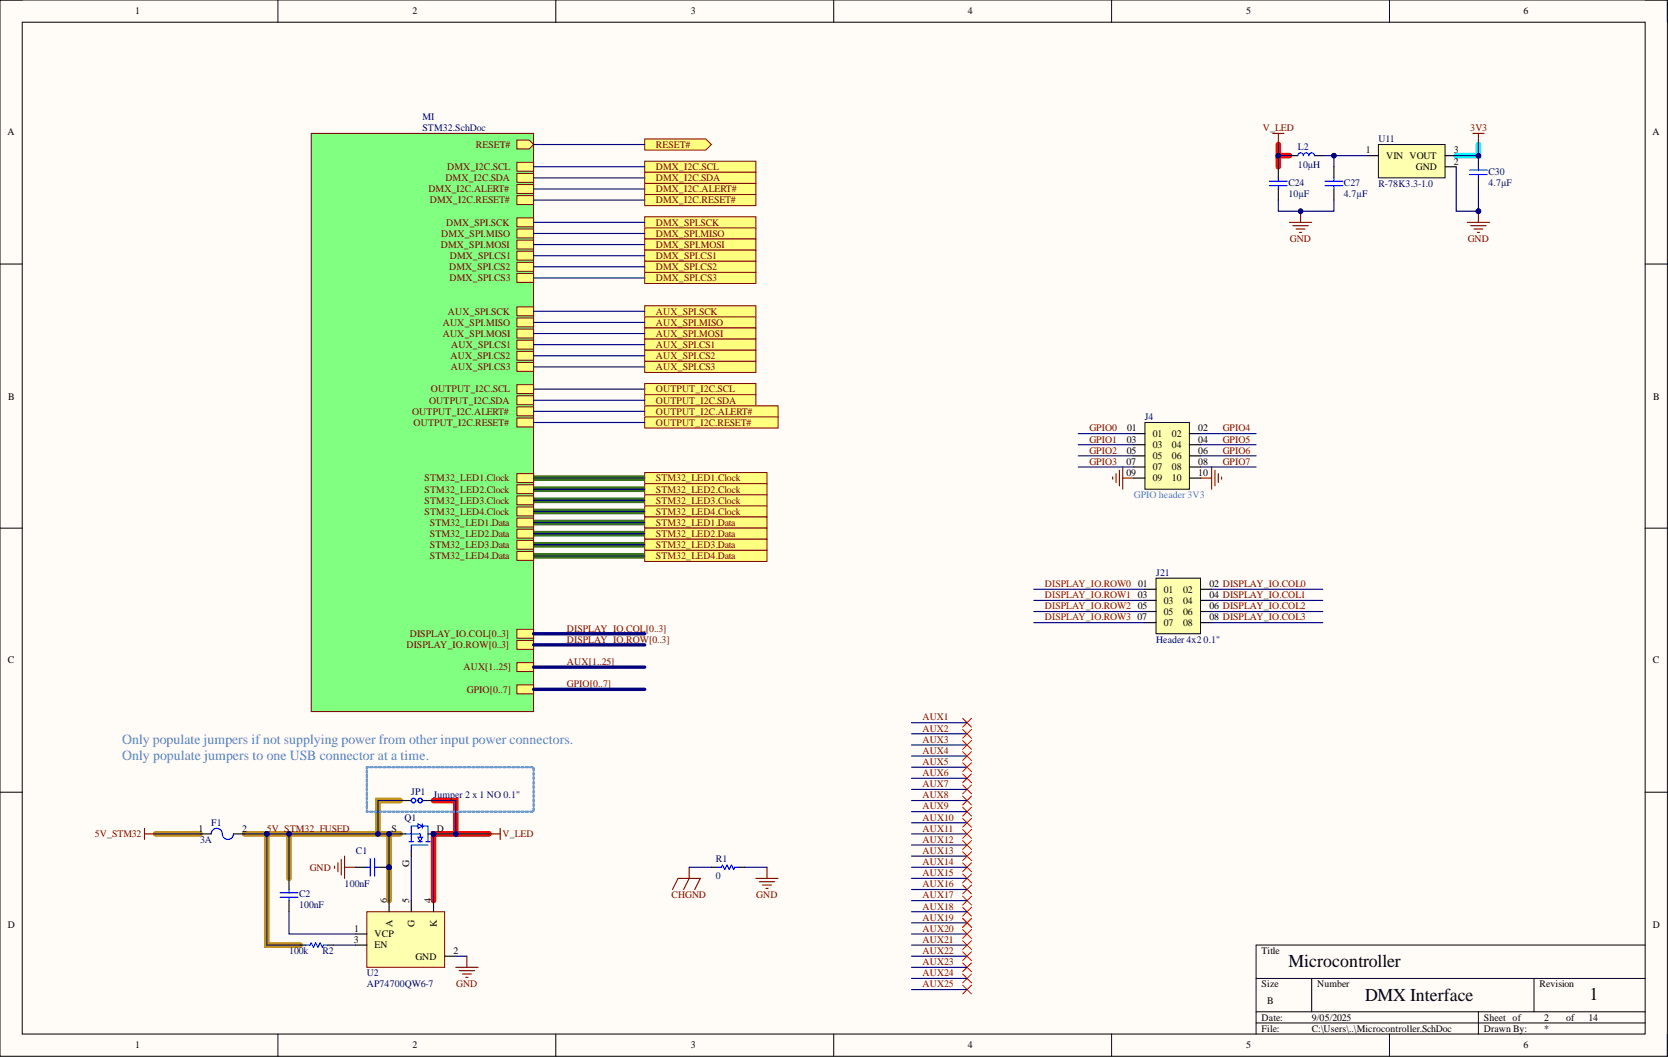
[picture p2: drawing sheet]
<svg xmlns="http://www.w3.org/2000/svg" width="381mm" height="241mm" viewBox="0 0 381 241" stroke-linecap="round" stroke-linejoin="round" font-family="sans-serif">
<defs><g id="words">
<g font-size="4.1">
<text x="294.3" y="220.7">Microcontroller</text>
<text x="311.8" y="228.5">DMX Interface</text>
<text x="363.1" y="228.3">1</text>
</g>
<g font-size="3.2" fill="#4a86e8">
<text x="27.9" y="169.9">Only populate jumpers ifnot supplying power from other input power connectors.</text>
<text x="27.9" y="173.4">Only populate jumpers to one USB connector at a time.</text>
</g>
<g font-size="2.3">
<text x="30.9" y="3.3">1</text>
<text x="94.2" y="3.3">2</text>
<text x="157.8" y="3.3">3</text>
<text x="221.1" y="3.3">4</text>
<text x="284.6" y="3.3">5</text>
<text x="348" y="3.3">6</text>
<text x="1.7" y="30.9">A</text>
<text x="312" y="35">1</text>
<text x="332.1" y="35">3</text>
<text x="377.5" y="30.9">A</text>
<text x="316.6" y="36.3">VIN VOUT</text>
<text x="323.4" y="38.8">GND</text>
<text x="332.1" y="37.6">2</text>
<text x="1.9" y="91.2">B</text>
<text x="377.6" y="91.2">B</text>
<text x="257.4" y="101">03</text>
<text x="257.5" y="98.5">01</text>
<text x="263.3" y="99.8">01</text>
<text x="267.7" y="99.8">02</text>
<text x="273.7" y="98.5">02</text>
<text x="273.7" y="101">04</text>
<text x="257.3" y="106.1">07</text>
<text x="257.4" y="103.6">05</text>
<text x="263.3" y="102.3">03</text>
<text x="263.3" y="104.8">05</text>
<text x="263.3" y="107.4">07</text>
<text x="267.7" y="102.3">04</text>
<text x="267.7" y="104.8">06</text>
<text x="267.7" y="107.4">08</text>
<text x="273.7" y="103.6">06</text>
<text x="273.7" y="106.1">08</text>
<text x="257.3" y="108.6">09</text>
<text x="263.3" y="109.9">09</text>
<text x="267.7" y="109.9">10</text>
<text x="273.7" y="108.6">10</text>
<text x="259.9" y="136.6">03</text>
<text x="260" y="134">01</text>
<text x="265.8" y="135.3">01</text>
<text x="265.8" y="137.8">03</text>
<text x="270.2" y="135.3">02</text>
<text x="270.2" y="137.8">04</text>
<text x="276.3" y="134">02 DISPLAY_IO.COL0</text>
<text x="276.3" y="136.6">04 DISPLAY_IO.COL1</text>
<text x="259.8" y="141.6">07</text>
<text x="259.9" y="139.1">05</text>
<text x="265.8" y="140.4">05</text>
<text x="265.8" y="142.9">07</text>
<text x="270.2" y="140.4">06</text>
<text x="270.2" y="142.9">08</text>
<text x="276.3" y="139.1">06 DISPLAY_IO.COL2</text>
<text x="276.3" y="141.6">08 DISPLAY_IO.COL3</text>
<text x="1.8" y="151.4">C</text>
<text x="377.6" y="151.4">C</text>
<text x="45.4" y="189.9">1</text>
<text x="55.4" y="189.9">2</text>
<text x="89.5" y="189.9">S</text>
<text x="99.8" y="189.9">D</text>
<text x="1.8" y="211.8">D</text>
<text x="80.8" y="215.2">3</text>
<text x="80.9" y="212.7">1</text>
<text x="85.6" y="214">VCP</text>
<text x="377.6" y="211.8">D</text>
<text x="85.6" y="216.5">EN</text>
<text x="94.9" y="219.1">GND</text>
<text x="103.6" y="217.8">2</text>
<text x="288.2" y="217.8">Title</text>
<text x="288.2" y="225.4">Size</text>
<text x="300.9" y="225.4">Number</text>
<text x="351.7" y="225.4">Revision</text>
<text x="288.2" y="233">Date:</text>
<text x="289.5" y="229.2">B</text>
<text x="299.6" y="233">9/05/2025</text>
<text x="339" y="233">Sheet of</text>
<text x="352.7" y="233">2</text>
<text x="357.8" y="233">of</text>
<text x="362.8" y="233">14</text>
<text x="30.9" y="239.4">1</text>
<text x="94.2" y="239.4">2</text>
<text x="157.8" y="239.4">3</text>
<text x="221.1" y="239.4">4</text>
<text x="284.6" y="239.4">5</text>
<text x="288.2" y="235.6">File:</text>
<text x="299.6" y="235.6">C:\Users\..\Microcontroller.SchDoc</text>
<text x="339" y="235.6">Drawn By:</text>
<text x="348" y="239.4">6</text>
<text x="352.7" y="235.6">*</text>
</g>
<g font-size="2.3" fill="#000080">
<text x="96.5" y="27.4">MI</text>
<text x="96.5" y="29.9">STM32.SchDoc</text>
<text x="296.5" y="34.3">L2</text>
<text x="314.8" y="32.5">U11</text>
<text x="296.5" y="38.3">10µH</text>
<text x="340" y="39.8">C30</text>
<text x="294.3" y="44.9">10µF</text>
<text x="294.3" y="42.4">C24</text>
<text x="307" y="44.9">4.7µF</text>
<text x="307" y="42.4">C27</text>
<text x="314.8" y="42.6">R-78K3.3-1.0</text>
<text x="340" y="42.4">4.7µF</text>
<text x="261.5" y="95.9">J4</text>
<text x="264.1" y="131.5">J21</text>
<text x="264.1" y="146.7">Header 4x2</text>
<text x="274.9" y="146.7">0.1&quot;</text>
<text x="93.9" y="181.5">JP1</text>
<text x="99" y="182.2">Jumper 2 x 1 NO 0.1&quot;</text>
<text x="48.2" y="188.6">F1</text>
<text x="92.4" y="187.3">Q1</text>
<text x="45.7" y="192.4">3A</text>
<text x="81.3" y="194.9">C1</text>
<text x="163.5" y="196.7">R1</text>
<text x="78.7" y="202.6">100nF</text>
<text x="163.5" y="200.8">0</text>
<text x="68.3" y="207.4">100nF</text>
<text x="68.3" y="204.8">C2</text>
<text x="66" y="217.8">100k</text>
<text x="73.6" y="217.8">R2</text>
<text x="83.8" y="222.9">U2</text>
<text x="83.8" y="225.4">AP74700QW6-7</text>
</g>
<g font-size="2.3" fill="#800000">
<text x="288.4" y="29.9">V_LED</text>
<text x="335.8" y="29.9">3V3</text>
<text x="108.7" y="33.8">RESET#</text>
<text x="149.8" y="33.8">RESET#</text>
<text x="101.7" y="41.4">DMX_I2C.SDA</text>
<text x="102.2" y="38.8">DMX_I2C.SCL</text>
<text x="149.8" y="38.8">DMX_I2C.SCL</text>
<text x="149.8" y="41.4">DMX_I2C.SDA</text>
<text x="97.8" y="43.9">DMX_I2C.ALERT#</text>
<text x="98.2" y="46.4">DMX_I2C.RESET#</text>
<text x="149.8" y="43.9">DMX_I2C.ALERT#</text>
<text x="149.8" y="46.4">DMX_I2C.RESET#</text>
<text x="101.9" y="51.5">DMX_SPI.SCK</text>
<text x="149.8" y="51.5">DMX_SPI.SCK</text>
<text x="100.7" y="56.6">DMX_SPI.MOSI</text>
<text x="100.8" y="54.1">DMX_SPI.MISO</text>
<text x="102.7" y="59.1">DMX_SPI.CS1</text>
<text x="149.8" y="54.1">DMX_SPI.MISO</text>
<text x="149.8" y="56.6">DMX_SPI.MOSI</text>
<text x="149.8" y="59.1">DMX_SPI.CS1</text>
<text x="294.6" y="55.3">GND</text>
<text x="335.2" y="55.3">GND</text>
<text x="102.6" y="61.7">DMX_SPI.CS2</text>
<text x="102.7" y="64.2">DMX_SPI.CS3</text>
<text x="149.8" y="61.7">DMX_SPI.CS2</text>
<text x="149.8" y="64.2">DMX_SPI.CS3</text>
<text x="102.3" y="71.8">AUX_SPI.SCK</text>
<text x="149.8" y="71.8">AUX_SPI.SCK</text>
<text x="101.1" y="74.4">AUX_SPI.MISO</text>
<text x="101.1" y="76.9">AUX_SPI.MOSI</text>
<text x="149.8" y="74.4">AUX_SPI.MISO</text>
<text x="149.8" y="76.9">AUX_SPI.MOSI</text>
<text x="102.9" y="82">AUX_SPI.CS2</text>
<text x="103.1" y="79.4">AUX_SPI.CS1</text>
<text x="149.8" y="79.4">AUX_SPI.CS1</text>
<text x="149.8" y="82">AUX_SPI.CS2</text>
<text x="98.4" y="89.6">OUTPUT_I2C.SCL</text>
<text x="103" y="84.5">AUX_SPI.CS3</text>
<text x="149.8" y="84.5">AUX_SPI.CS3</text>
<text x="149.8" y="89.6">OUTPUT_I2C.SCL</text>
<text x="94.1" y="94.7">OUTPUT_I2C.ALERT#</text>
<text x="98" y="92.1">OUTPUT_I2C.SDA</text>
<text x="149.8" y="92.1">OUTPUT_I2C.SDA</text>
<text x="149.8" y="94.7">OUTPUT_I2C.ALERT#</text>
<text x="94.5" y="97.2">OUTPUT_I2C.RESET#</text>
<text x="149.8" y="97.2">OUTPUT_I2C.RESET#</text>
<text x="248.8" y="98.5">GPIO0</text>
<text x="248.8" y="101">GPIO1</text>
<text x="279.3" y="98.5">GPIO4</text>
<text x="279.3" y="101">GPIO5</text>
<text x="248.8" y="106.1">GPIO3</text>
<text x="248.8" y="103.6">GPIO2</text>
<text x="279.3" y="103.6">GPIO6</text>
<text x="279.3" y="106.1">GPIO7</text>
<text x="97" y="109.9">STM32_LED1.Clock</text>
<text x="97" y="112.4">STM32_LED2.Clock</text>
<text x="149.8" y="109.9">STM32_LED1.Clock</text>
<text x="149.8" y="112.4">STM32_LED2.Clock</text>
<text x="97" y="115">STM32_LED3.Clock</text>
<text x="97" y="117.5">STM32_LED4.Clock</text>
<text x="149.8" y="115">STM32_LED3.Clock</text>
<text x="149.8" y="117.5">STM32_LED4.Clock</text>
<text x="98.2" y="120.1">STM32_LED1.Data</text>
<text x="98.2" y="122.6">STM32_LED2.Data</text>
<text x="98.2" y="125.1">STM32_LED3.Data</text>
<text x="149.8" y="120.1">STM32_LED1.Data</text>
<text x="149.8" y="122.6">STM32_LED2.Data</text>
<text x="149.8" y="125.1">STM32_LED3.Data</text>
<text x="98.2" y="127.7">STM32_LED4.Data</text>
<text x="149.8" y="127.7">STM32_LED4.Data</text>
<text x="92.8" y="148">DISPLAY_IO.ROW[0..3]</text>
<text x="93.6" y="145.4">DISPLAY_IO.COL[0..3]</text>
<text x="129.5" y="146.7">DISPLAY_IO.ROW[0..3]</text>
<text x="129.5" y="144.2">DISPLAY_IO.COL[0..3]</text>
<text x="105.9" y="153.1">AUX[1..25]</text>
<text x="129.5" y="151.8">AUX[1..25]</text>
<text x="106.6" y="158.1">GPIO[0..7]</text>
<text x="129.5" y="156.9">GPIO[0..7]</text>
<text x="210.7" y="167">AUX2</text>
<text x="210.7" y="164.5">AUX1</text>
<text x="210.7" y="172.1">AUX4</text>
<text x="210.7" y="169.6">AUX3</text>
<text x="210.7" y="179.7">AUX7</text>
<text x="210.7" y="177.2">AUX6</text>
<text x="210.7" y="174.6">AUX5</text>
<text x="210.7" y="184.8">AUX9</text>
<text x="210.7" y="182.2">AUX8</text>
<text x="21.7" y="191.1">5V_STM32</text>
<text x="60.9" y="189.9">5V_STM32_FUSED</text>
<text x="114.8" y="191.1">V_LED</text>
<text x="210.7" y="189.9">AUX11</text>
<text x="210.7" y="187.3">AUX10</text>
<text x="210.7" y="194.9">AUX13</text>
<text x="210.7" y="197.5">AUX14</text>
<text x="210.7" y="192.4">AUX12</text>
<text x="70.8" y="198.7">GND</text>
<text x="210.7" y="200">AUX15</text>
<text x="210.7" y="202.6">AUX16</text>
<text x="153.4" y="205.1">CHGND</text>
<text x="172.7" y="205.1">GND</text>
<text x="210.7" y="205.1">AUX17</text>
<text x="210.7" y="207.6">AUX18</text>
<text x="210.7" y="210.2">AUX19</text>
<text x="210.7" y="212.7">AUX20</text>
<text x="210.7" y="215.2">AUX21</text>
<text x="210.7" y="217.8">AUX22</text>
<text x="210.7" y="220.3">AUX23</text>
<text x="104.2" y="225.4">GND</text>
<text x="210.7" y="222.9">AUX24</text>
<text x="210.7" y="225.4">AUX25</text>
</g>
<text font-size="2.3" fill="#4a86e8" x="259" y="113.7">GPIO header 3V3</text>
<g font-size="2.3" fill="#980000">
<text x="238.7" y="134">DISPLAY_IO.ROW0</text>
<text x="238.7" y="136.6">DISPLAY_IO.ROW1</text>
<text x="238.7" y="139.1">DISPLAY_IO.ROW2</text>
<text x="238.7" y="141.6">DISPLAY_IO.ROW3</text>
</g>
<g font-size="2.2">
<text x="93.4" y="197.8" transform="rotate(-90 93.4 197.8)">G</text>
<text x="88.4" y="206.1" transform="rotate(-90 88.4 206.1)">6</text>
<text x="93.4" y="206.1" transform="rotate(-90 93.4 206.1)">5</text>
<text x="98.5" y="206.1" transform="rotate(-90 98.5 206.1)">4</text>
<text x="89.6" y="211.5" transform="rotate(-90 89.6 211.5)">A</text>
<text x="94.7" y="211.5" transform="rotate(-90 94.7 211.5)">G</text>
<text x="99.8" y="211.6" transform="rotate(-90 99.8 211.6)">K</text>
</g>
</g></defs>
<path d="M0 0h380.9v241.1h-380.9z" fill-rule="evenodd" fill="#fffcf8"/>
<path d="M0 0h380.9v241.1h-380.9z" fill="none" stroke="#000" stroke-width=".23"/>
<path d="M5.1 5.1h370.7v231h-370.7z" fill-rule="evenodd" fill="#fffcf8"/>
<g fill="none" stroke="#000" stroke-width=".23">
<path d="M0 0h5.1M63.5 0v5.1M127 0v5.1M190.4 0v5.1M253.9 0v5.1M317.4 0v5.1M375.8 0h5.1v5.1M5.1 5.1h370.7v231h-370.7zM0 60.3h5.1M375.8 60.3h5.1M0 120.6h5.1M375.8 120.6h5.1"/>
<path d="M0 180.9h5.1M375.8 180.9h5.1M375.8 215.8h-88.9v20.3M63.5 236.1v5M127 236.1v5M190.4 236.1v5M253.9 236.1v5M286.9 223.4h88.9M286.9 231h88.9M286.9 233.5h88.9M299.6 223.4v7.6M317.4 236.1v5"/>
<path d="M337.7 231v5.1M350.4 223.4v7.6M380.9 236.1v5"/>
</g>
<path d="M292 33v2.5h2.5M292 35.5v2.6M99 182.8h5.1v7.6h-5.1v15.2M104.1 190.4h7.6" fill="none" stroke="#f00" stroke-width="1.3"/>
<path d="M337.7 33v2.5h-5.1" fill="none" stroke="#0ff" stroke-width="1.3"/>
<path d="M121.9 109.1h25.4M121.9 111.7h25.4M121.9 114.2h25.4M121.9 116.8h25.4M121.9 119.3h25.4M121.9 121.8h25.4M121.9 124.4h25.4M121.9 126.9h25.4" fill="none" stroke="#38761d" stroke-width="1.3"/>
<path d="M35.5 190.4h10.2M55.9 190.4h35.5M60.9 190.4v25.4h7.7M66 190.4v10.1M88.9 190.4v15.2M91.4 182.8h-5.1v7.6" fill="none" stroke="#bf9000" stroke-width="1.3"/>
<path d="M147.3 31.7h13.9l1.3 1.3-1.3 1.3h-13.9z" fill-rule="evenodd" fill="#ffff80"/>
<path d="M147.3 31.7h13.9l1.3 1.3-1.3 1.3h-13.9z" fill="none" stroke="#800000" stroke-width=".23"/>
<path d="M71.1 30.5h50.8v131.9h-50.8z" fill-rule="evenodd" fill="#80ff80"/>
<path d="M71.1 30.5h50.8v131.9h-50.8z" fill="none" stroke="#800000" stroke-width=".23"/>
<path d="M118.1 32h2.8l1 1-1 1h-2.8z" fill-rule="evenodd" fill="#ffff80"/>
<path d="M118.1 32h2.8l1 1-1 1h-2.8z" fill="none" stroke="#800000" stroke-width=".23"/>
<path d="M118.1 151.3h3.8v2h-3.8z" fill-rule="evenodd" fill="#ffff80"/>
<path d="M118.1 151.3h3.8v2h-3.8z" fill="none" stroke="#800000" stroke-width=".23"/>
<path d="M118.1 156.4h3.8v2h-3.8z" fill-rule="evenodd" fill="#ffff80"/>
<path d="M118.1 156.4h3.8v2h-3.8z" fill="none" stroke="#800000" stroke-width=".23"/>
<path d="M118.1 143.7h3.8v2h-3.8z" fill-rule="evenodd" fill="#ffff80"/>
<path d="M118.1 143.7h3.8v2h-3.8z" fill="none" stroke="#800000" stroke-width=".23"/>
<path d="M118.1 146.2h3.8v2h-3.8z" fill-rule="evenodd" fill="#ffff80"/>
<path d="M118.1 146.2h3.8v2h-3.8z" fill="none" stroke="#800000" stroke-width=".23"/>
<path d="M118.1 37.1h3.8v2h-3.8z" fill-rule="evenodd" fill="#ffff80"/>
<path d="M118.1 37.1h3.8v2h-3.8z" fill="none" stroke="#800000" stroke-width=".23"/>
<path d="M118.1 39.6h3.8v2h-3.8z" fill-rule="evenodd" fill="#ffff80"/>
<path d="M118.1 39.6h3.8v2h-3.8z" fill="none" stroke="#800000" stroke-width=".23"/>
<path d="M118.1 42.1h3.8v2.1h-3.8z" fill-rule="evenodd" fill="#ffff80"/>
<path d="M118.1 42.1h3.8v2.1h-3.8z" fill="none" stroke="#800000" stroke-width=".23"/>
<path d="M118.1 44.7h3.8v2h-3.8z" fill-rule="evenodd" fill="#ffff80"/>
<path d="M118.1 44.7h3.8v2h-3.8z" fill="none" stroke="#800000" stroke-width=".23"/>
<path d="M118.1 49.7h3.8v2.1h-3.8z" fill-rule="evenodd" fill="#ffff80"/>
<path d="M118.1 49.7h3.8v2.1h-3.8z" fill="none" stroke="#800000" stroke-width=".23"/>
<path d="M118.1 52.3h3.8v2h-3.8z" fill-rule="evenodd" fill="#ffff80"/>
<path d="M118.1 52.3h3.8v2h-3.8z" fill="none" stroke="#800000" stroke-width=".23"/>
<path d="M118.1 54.8h3.8v2.1h-3.8z" fill-rule="evenodd" fill="#ffff80"/>
<path d="M118.1 54.8h3.8v2.1h-3.8z" fill="none" stroke="#800000" stroke-width=".23"/>
<path d="M118.1 57.4h3.8v2h-3.8z" fill-rule="evenodd" fill="#ffff80"/>
<path d="M118.1 57.4h3.8v2h-3.8z" fill="none" stroke="#800000" stroke-width=".23"/>
<path d="M118.1 59.9h3.8v2h-3.8z" fill-rule="evenodd" fill="#ffff80"/>
<path d="M118.1 59.9h3.8v2h-3.8z" fill="none" stroke="#800000" stroke-width=".23"/>
<path d="M118.1 62.4h3.8v2.1h-3.8z" fill-rule="evenodd" fill="#ffff80"/>
<path d="M118.1 62.4h3.8v2.1h-3.8z" fill="none" stroke="#800000" stroke-width=".23"/>
<path d="M118.1 70.1h3.8v2h-3.8z" fill-rule="evenodd" fill="#ffff80"/>
<path d="M118.1 70.1h3.8v2h-3.8z" fill="none" stroke="#800000" stroke-width=".23"/>
<path d="M118.1 72.6h3.8v2h-3.8z" fill-rule="evenodd" fill="#ffff80"/>
<path d="M118.1 72.6h3.8v2h-3.8z" fill="none" stroke="#800000" stroke-width=".23"/>
<path d="M118.1 75.1h3.8v2.1h-3.8z" fill-rule="evenodd" fill="#ffff80"/>
<path d="M118.1 75.1h3.8v2.1h-3.8z" fill="none" stroke="#800000" stroke-width=".23"/>
<path d="M118.1 77.7h3.8v2h-3.8z" fill-rule="evenodd" fill="#ffff80"/>
<path d="M118.1 77.7h3.8v2h-3.8z" fill="none" stroke="#800000" stroke-width=".23"/>
<path d="M118.1 80.2h3.8v2h-3.8z" fill-rule="evenodd" fill="#ffff80"/>
<path d="M118.1 80.2h3.8v2h-3.8z" fill="none" stroke="#800000" stroke-width=".23"/>
<path d="M118.1 82.7h3.8v2.1h-3.8z" fill-rule="evenodd" fill="#ffff80"/>
<path d="M118.1 82.7h3.8v2.1h-3.8z" fill="none" stroke="#800000" stroke-width=".23"/>
<path d="M118.1 87.8h3.8v2.1h-3.8z" fill-rule="evenodd" fill="#ffff80"/>
<path d="M118.1 87.8h3.8v2.1h-3.8z" fill="none" stroke="#800000" stroke-width=".23"/>
<path d="M118.1 90.4h3.8v2h-3.8z" fill-rule="evenodd" fill="#ffff80"/>
<path d="M118.1 90.4h3.8v2h-3.8z" fill="none" stroke="#800000" stroke-width=".23"/>
<path d="M118.1 92.9h3.8v2h-3.8z" fill-rule="evenodd" fill="#ffff80"/>
<path d="M118.1 92.9h3.8v2h-3.8z" fill="none" stroke="#800000" stroke-width=".23"/>
<path d="M118.1 95.4h3.8v2.1h-3.8z" fill-rule="evenodd" fill="#ffff80"/>
<path d="M118.1 95.4h3.8v2.1h-3.8z" fill="none" stroke="#800000" stroke-width=".23"/>
<path d="M118.1 108.1h3.8v2.1h-3.8z" fill-rule="evenodd" fill="#ffff80"/>
<path d="M118.1 108.1h3.8v2.1h-3.8z" fill="none" stroke="#800000" stroke-width=".23"/>
<path d="M118.1 110.7h3.8v2h-3.8z" fill-rule="evenodd" fill="#ffff80"/>
<path d="M118.1 110.7h3.8v2h-3.8z" fill="none" stroke="#800000" stroke-width=".23"/>
<path d="M118.1 113.2h3.8v2h-3.8z" fill-rule="evenodd" fill="#ffff80"/>
<path d="M118.1 113.2h3.8v2h-3.8z" fill="none" stroke="#800000" stroke-width=".23"/>
<path d="M118.1 115.7h3.8v2.1h-3.8z" fill-rule="evenodd" fill="#ffff80"/>
<path d="M118.1 115.7h3.8v2.1h-3.8z" fill="none" stroke="#800000" stroke-width=".23"/>
<path d="M118.1 118.3h3.8v2h-3.8z" fill-rule="evenodd" fill="#ffff80"/>
<path d="M118.1 118.3h3.8v2h-3.8z" fill="none" stroke="#800000" stroke-width=".23"/>
<path d="M118.1 120.8h3.8v2h-3.8z" fill-rule="evenodd" fill="#ffff80"/>
<path d="M118.1 120.8h3.8v2h-3.8z" fill="none" stroke="#800000" stroke-width=".23"/>
<path d="M118.1 123.4h3.8v2h-3.8z" fill-rule="evenodd" fill="#ffff80"/>
<path d="M118.1 123.4h3.8v2h-3.8z" fill="none" stroke="#800000" stroke-width=".23"/>
<path d="M118.1 125.9h3.8v2h-3.8z" fill-rule="evenodd" fill="#ffff80"/>
<path d="M118.1 125.9h3.8v2h-3.8z" fill="none" stroke="#800000" stroke-width=".23"/>
<path d="M254.2 108.9v.5M254.9 108.1v2.1M255.7 107.4v3.5M256.4 106.6v5.1M256.4 109.1h2.6M274.2 109.1h2.6M276.8 106.6v5.1M277.5 107.4v3.5M278.3 108.1v2.1M279 108.9v.5" fill="none" stroke="#800000" stroke-width=".26"/>
<path d="M261.5 96.5h10.2v15.2h-10.2z" fill-rule="evenodd" fill="#ffffb0"/>
<path d="M261.5 96.5h10.2v15.2h-10.2z" fill="none" stroke="#000" stroke-width=".23"/>
<path d="M259 99h2.5M271.7 99h2.5M259 101.5h2.5M259 104.1h2.5M259 106.6h2.5M259 109.1h2.5M271.7 101.5h2.5M271.7 104.1h2.5M271.7 106.6h2.5M271.7 109.1h2.5M162.5 198h1.3M168.8 198h1.3" fill="none" stroke="#000" stroke-width=".26"/>
<path d="M157.4 198v2.5l-1.2 2.6M175.2 198v2.5M153.6 203.1l1.3-2.6h5.1l-1.3 2.6M172.7 200.5h5M173.4 201.3h3.6M174.2 202h2M174.9 202.8h.5" fill="none" stroke="#800000" stroke-width=".26"/>
<path d="M163.8 198h1l.2-.5 .5 1 .6-1 .5 1 .5-1 .5 1 .2-.5h1" fill="none" stroke="#00f" stroke-width=".26"/>
<path d="M314.8 33h15.3v7.6h-15.3z" fill-rule="evenodd" fill="#ffffb0"/>
<path d="M314.8 33h15.3v7.6h-15.3z" fill="none" stroke="#000" stroke-width=".23"/>
<path d="M312.3 35.5h2.5M330.1 35.5h2.5M330.1 38.1h2.5" fill="none" stroke="#000" stroke-width=".26"/>
<path d="M336.4 30.5h2.6M337.7 30.5v2.5M335.2 50.8h5M335.9 51.5h3.6M336.7 52.3h2M337.4 53h.6M337.7 48.2v2.6" fill="none" stroke="#800000" stroke-width=".26"/>
<circle cx="337.7" cy="48.2" r=".51" fill="#000080"/>
<circle cx="337.7" cy="48.2" r=".51" fill="none" stroke="#000080" stroke-width=".23"/>
<path d="M292 38.1v2.5M294.5 35.5h1.9M300.2 35.5h1.9M304.7 38.1v2.5M292 43.1v2.6M304.7 43.1v2.6" fill="none" stroke="#000" stroke-width=".26"/>
<path d="M296.4 35.5a.63 .63 0 0 1 .7-.6 .63 .63 0 0 1 .6 .6 .63 .63 0 0 1 .6-.6 .63 .63 0 0 1 .7 .6 .63 .63 0 0 1 .6-.6 .63 .63 0 0 1 .6 .6M290 41.4h4M290 42.4h4M292 40.6v.8M292 42.4v.7M302.7 41.4h4M302.7 42.4h4M304.7 40.6v.8M304.7 42.4v.7" fill="none" stroke="#00f" stroke-width=".26"/>
<path d="M290.7 30.5h2.6M292 30.5v2.5M294.5 50.8h5.1M295.3 51.5h3.5M296.1 52.3h2M296.8 53h.5M297.1 48.2v2.6" fill="none" stroke="#800000" stroke-width=".26"/>
<circle cx="297.1" cy="48.2" r=".51" fill="#000080"/>
<circle cx="297.1" cy="48.2" r=".51" fill="none" stroke="#000080" stroke-width=".23"/>
<circle cx="337.7" cy="35.5" r=".51" fill="#000080"/>
<circle cx="337.7" cy="35.5" r=".51" fill="none" stroke="#000080" stroke-width=".23"/>
<path d="M337.7 35.5v2.6M337.7 40.6v2.5" fill="none" stroke="#000" stroke-width=".26"/>
<circle cx="337.7" cy="35.5" r=".51" fill="#000080"/>
<circle cx="337.7" cy="35.5" r=".51" fill="none" stroke="#000080" stroke-width=".23"/>
<path d="M335.7 38.8h4M335.7 39.8h4M337.7 38.1v.7M337.7 39.8v.8" fill="none" stroke="#00f" stroke-width=".26"/>
<path d="M264.1 132h10.1v12.7h-10.1z" fill-rule="evenodd" fill="#ffffb0"/>
<path d="M264.1 132h10.1v12.7h-10.1z" fill="none" stroke="#000" stroke-width=".23"/>
<path d="M261.5 134.5h2.6M261.5 137.1h2.6M261.5 139.6h2.6M274.2 134.5h2.6M274.2 137.1h2.6M274.2 139.6h2.6M261.5 142.1h2.6M274.2 142.1h2.6" fill="none" stroke="#000" stroke-width=".26"/>
<g fill="none" stroke="#f00" stroke-width=".23">
<path d="M219.9 164l2 2M219.9 166.5l2 2M219.9 169l2 2.1M219.9 171.6l2 2M219.9 174.1l2 2.1M219.9 176.7l2 2M219.9 179.2l2 2M221.9 164l-2 2M221.9 166.5l-2 2M221.9 169l-2 2.1M221.9 171.6l-2 2M221.9 174.1l-2 2.1"/>
<path d="M221.9 176.7l-2 2M221.9 179.2l-2 2M219.9 181.7l2 2.1M219.9 184.3l2 2M219.9 186.8l2 2M219.9 189.4l2 2M219.9 191.9l2 2M219.9 194.4l2 2.1M219.9 197l2 2M219.9 199.5l2 2M221.9 181.7l-2 2.1M221.9 184.3l-2 2"/>
<path d="M221.9 186.8l-2 2M221.9 189.4l-2 2M221.9 191.9l-2 2M221.9 194.4l-2 2.1M221.9 197l-2 2M221.9 199.5l-2 2M219.9 202l2 2.1M219.9 204.6l2 2M219.9 207.1l2 2.1M219.9 209.7l2 2M219.9 214.7l2 2.1M219.9 212.2l2 2"/>
<path d="M219.9 217.3l2 2M219.9 219.8l2 2M221.9 202l-2 2.1M221.9 204.6l-2 2M221.9 207.1l-2 2.1M221.9 209.7l-2 2M221.9 214.7l-2 2.1M221.9 212.2l-2 2M221.9 217.3l-2 2M221.9 219.8l-2 2M219.9 222.4l2 2M219.9 224.9l2 2"/>
<path d="M221.9 222.4l-2 2M221.9 224.9l-2 2"/>
</g>
<path d="M147.3 36.8h25.4v2.5h-25.4z" fill-rule="evenodd" fill="#ffff80"/>
<path d="M147.3 36.8h25.4v2.5h-25.4z" fill="none" stroke="#800000" stroke-width=".23"/>
<path d="M147.3 39.3h25.4v2.6h-25.4z" fill-rule="evenodd" fill="#ffff80"/>
<path d="M147.3 39.3h25.4v2.6h-25.4z" fill="none" stroke="#800000" stroke-width=".23"/>
<path d="M147.3 41.9h25.4v2.5h-25.4z" fill-rule="evenodd" fill="#ffff80"/>
<path d="M147.3 41.9h25.4v2.5h-25.4z" fill="none" stroke="#800000" stroke-width=".23"/>
<path d="M147.3 44.4h25.4v2.6h-25.4z" fill-rule="evenodd" fill="#ffff80"/>
<path d="M147.3 44.4h25.4v2.6h-25.4z" fill="none" stroke="#800000" stroke-width=".23"/>
<path d="M147.3 49.5h25.4v2.5h-25.4z" fill-rule="evenodd" fill="#ffff80"/>
<path d="M147.3 49.5h25.4v2.5h-25.4z" fill="none" stroke="#800000" stroke-width=".23"/>
<path d="M147.3 52h25.4v2.6h-25.4z" fill-rule="evenodd" fill="#ffff80"/>
<path d="M147.3 52h25.4v2.6h-25.4z" fill="none" stroke="#800000" stroke-width=".23"/>
<path d="M147.3 54.6h25.4v2.5h-25.4z" fill-rule="evenodd" fill="#ffff80"/>
<path d="M147.3 54.6h25.4v2.5h-25.4z" fill="none" stroke="#800000" stroke-width=".23"/>
<path d="M147.3 57.1h25.4v2.5h-25.4z" fill-rule="evenodd" fill="#ffff80"/>
<path d="M147.3 57.1h25.4v2.5h-25.4z" fill="none" stroke="#800000" stroke-width=".23"/>
<path d="M147.3 59.6h25.4v2.6h-25.4z" fill-rule="evenodd" fill="#ffff80"/>
<path d="M147.3 59.6h25.4v2.6h-25.4z" fill="none" stroke="#800000" stroke-width=".23"/>
<path d="M147.3 62.2h25.4v2.5h-25.4z" fill-rule="evenodd" fill="#ffff80"/>
<path d="M147.3 62.2h25.4v2.5h-25.4z" fill="none" stroke="#800000" stroke-width=".23"/>
<path d="M147.3 69.8h25.4v2.5h-25.4z" fill-rule="evenodd" fill="#ffff80"/>
<path d="M147.3 69.8h25.4v2.5h-25.4z" fill="none" stroke="#800000" stroke-width=".23"/>
<path d="M147.3 72.3h25.4v2.6h-25.4z" fill-rule="evenodd" fill="#ffff80"/>
<path d="M147.3 72.3h25.4v2.6h-25.4z" fill="none" stroke="#800000" stroke-width=".23"/>
<path d="M147.3 74.9h25.4v2.5h-25.4z" fill-rule="evenodd" fill="#ffff80"/>
<path d="M147.3 74.9h25.4v2.5h-25.4z" fill="none" stroke="#800000" stroke-width=".23"/>
<path d="M147.3 77.4h25.4v2.6h-25.4z" fill-rule="evenodd" fill="#ffff80"/>
<path d="M147.3 77.4h25.4v2.6h-25.4z" fill="none" stroke="#800000" stroke-width=".23"/>
<path d="M147.3 80h25.4v2.5h-25.4z" fill-rule="evenodd" fill="#ffff80"/>
<path d="M147.3 80h25.4v2.5h-25.4z" fill="none" stroke="#800000" stroke-width=".23"/>
<path d="M147.3 82.5h25.4v2.5h-25.4z" fill-rule="evenodd" fill="#ffff80"/>
<path d="M147.3 82.5h25.4v2.5h-25.4z" fill="none" stroke="#800000" stroke-width=".23"/>
<path d="M147.3 87.6h25.4v2.5h-25.4z" fill-rule="evenodd" fill="#ffff80"/>
<path d="M147.3 87.6h25.4v2.5h-25.4z" fill="none" stroke="#800000" stroke-width=".23"/>
<path d="M147.3 90.1h25.4v2.5h-25.4z" fill-rule="evenodd" fill="#ffff80"/>
<path d="M147.3 90.1h25.4v2.5h-25.4z" fill="none" stroke="#800000" stroke-width=".23"/>
<path d="M147.3 92.6h30.4v2.6h-30.4z" fill-rule="evenodd" fill="#ffff80"/>
<path d="M147.3 92.6h30.4v2.6h-30.4z" fill="none" stroke="#800000" stroke-width=".23"/>
<path d="M147.3 95.2h30.4v2.5h-30.4z" fill-rule="evenodd" fill="#ffff80"/>
<path d="M147.3 95.2h30.4v2.5h-30.4z" fill="none" stroke="#800000" stroke-width=".23"/>
<path d="M147.3 107.9h27.9v2.5h-27.9z" fill-rule="evenodd" fill="#ffff80"/>
<path d="M147.3 107.9h27.9v2.5h-27.9z" fill="none" stroke="#800000" stroke-width=".23"/>
<path d="M147.3 110.4h27.9v2.5h-27.9z" fill-rule="evenodd" fill="#ffff80"/>
<path d="M147.3 110.4h27.9v2.5h-27.9z" fill="none" stroke="#800000" stroke-width=".23"/>
<path d="M147.3 112.9h27.9v2.6h-27.9z" fill-rule="evenodd" fill="#ffff80"/>
<path d="M147.3 112.9h27.9v2.6h-27.9z" fill="none" stroke="#800000" stroke-width=".23"/>
<path d="M147.3 115.5h27.9v2.5h-27.9z" fill-rule="evenodd" fill="#ffff80"/>
<path d="M147.3 115.5h27.9v2.5h-27.9z" fill="none" stroke="#800000" stroke-width=".23"/>
<path d="M147.3 118h27.9v2.6h-27.9z" fill-rule="evenodd" fill="#ffff80"/>
<path d="M147.3 118h27.9v2.6h-27.9z" fill="none" stroke="#800000" stroke-width=".23"/>
<path d="M147.3 120.6h27.9v2.5h-27.9z" fill-rule="evenodd" fill="#ffff80"/>
<path d="M147.3 120.6h27.9v2.5h-27.9z" fill="none" stroke="#800000" stroke-width=".23"/>
<path d="M147.3 123.1h27.9v2.5h-27.9z" fill-rule="evenodd" fill="#ffff80"/>
<path d="M147.3 123.1h27.9v2.5h-27.9z" fill="none" stroke="#800000" stroke-width=".23"/>
<path d="M147.3 125.6h27.9v2.6h-27.9z" fill-rule="evenodd" fill="#ffff80"/>
<path d="M147.3 125.6h27.9v2.6h-27.9z" fill="none" stroke="#800000" stroke-width=".23"/>
<path d="M91.4 182.8h2.5M96.5 182.8h2.5" fill="none" stroke="#000" stroke-width=".26"/>
<g fill="none" stroke="#00f" stroke-width=".26">
<circle cx="94.5" cy="182.8" r=".51"/>
<circle cx="96" cy="182.8" r=".51"/>
</g>
<circle cx="99" cy="190.4" r=".51" fill="#000080"/>
<circle cx="99" cy="190.4" r=".51" fill="none" stroke="#000080" stroke-width=".23"/>
<path d="M91.4 190.4h1.3M93.9 194.2v1.2M97.8 190.4h1.2" fill="none" stroke="#000" stroke-width=".26"/>
<circle cx="99" cy="190.4" r=".51" fill="#000080"/>
<circle cx="99" cy="190.4" r=".51" fill="none" stroke="#000080" stroke-width=".23"/>
<path d="M92.7 190.4h3.3v.7M93.4 192.1h1.1M95.5 191.1h1l-.5 1zM95.5 188.1l1 .5-1 .5zM95.5 188.6h-1.6v3.5M95.5 192.1h1M96.5 188.6h1.3v3.5M96.5 188.1v1M97.2 192.1h1.1M97.8 192.9h-3.9v1.3" fill="none" stroke="#00f" stroke-width=".26"/>
<path d="M83.8 208.1h17.8v12.7h-17.8z" fill-rule="evenodd" fill="#ffffb0"/>
<path d="M83.8 208.1h17.8v12.7h-17.8z" fill="none" stroke="#800000" stroke-width=".23"/>
<path d="M66 200.5v2.6M66 205.6v2.5M81.3 213.2h2.5M81.3 215.8h2.5M88.9 205.6v2.5M93.9 205.6v2.5M99 205.6v2.5M101.6 218.3h2.5" fill="none" stroke="#000" stroke-width=".26"/>
<path d="M64 203.8h4M64 204.8h4M66 203.1v.7M66 204.8v.8" fill="none" stroke="#00f" stroke-width=".26"/>
<path d="M76.4 197.7v.5M77.2 197v2M77.9 196.2v3.6M78.7 195.4v5.1M78.7 198h2.6M106.6 218.3v2.5M104.1 220.8h5.1M104.9 221.6h3.5M105.6 222.4h2.1M106.4 223.1h.5" fill="none" stroke="#800000" stroke-width=".26"/>
<circle cx="88.9" cy="198" r=".51" fill="#000080"/>
<circle cx="88.9" cy="198" r=".51" fill="none" stroke="#000080" stroke-width=".23"/>
<path d="M86.3 198h2.6" fill="none" stroke="#000" stroke-width=".26"/>
<circle cx="88.9" cy="198" r=".51" fill="#000080"/>
<circle cx="88.9" cy="198" r=".51" fill="none" stroke="#000080" stroke-width=".23"/>
<path d="M45.7 190.4h2.5M53.3 190.4h2.6M81.3 198h2.5" fill="none" stroke="#000" stroke-width=".26"/>
<path d="M48.2 190.4a1.33 1.33 0 0 1 1.6-1.3 1.33 1.33 0 0 1 1 1.7 1.27 1.27 0 0 0 1.5 .8 1.27 1.27 0 0 0 1-1.2M83.8 198h.8M84.6 196v4M85.6 196v4M85.6 198h.7" fill="none" stroke="#00f" stroke-width=".26"/>
<path d="M83.7 185h.2l-.1 .4zM83.7 183.9l.2 .1-.1 .7zM83.7 182.9l.2 .1-.1 .6zM83.7 181.9l.2 .1-.1 .6zM83.7 180.9l.2 .1-.1 .6zM83.7 179.9l.2 .1-.1 .6zM83.7 178.9h.2l-.1 .7zM83.7 177.8l.2 .1-.1 .7zM83.7 176.8l.2 .1-.1 .7zM83.7 175.8l.2 .1-.1 .6zM83.7 175l.5 .1-.4 .2 .1-.2-.1 .4zM84.5 175.1h.7l-.6 .2zM85.5 175.1h.7l-.6 .2zM86.5 175.1h.7l-.6 .2zM87.5 175.1h.7l-.6 .2zM88.5 175.1h.7l-.6 .2zM89.5 175.1h.8l-.7 .2zM90.6 175.1h.7l-.7 .2zM91.6 175.1h.7l-.6 .2zM92.6 175.1h.7l-.6 .2zM93.6 175.1h.7l-.6 .2zM94.6 175.1h.7l-.6 .2zM95.6 175.1h.8l-.7 .2zM96.7 175.1h.7l-.7 .2zM97.7 175.1h.7l-.6 .2zM98.7 175.1h.7l-.6 .2zM99.7 175.1h.7l-.6 .2zM100.7 175.1h.7l-.6 .2zM101.7 175.1h.8l-.7 .2zM102.7 175.1h.8l-.7 .2zM103.8 175.1h.7l-.7 .2zM104.8 175.1h.7l-.6 .2zM105.8 175.1h.7l-.6 .2zM106.8 175.1h.7l-.6 .2zM107.8 175.1h.7l-.6 .2zM108.8 175.1h.8l-.7 .2zM109.9 175.1h.7l-.7 .2zM110.9 175.1h.7l-.6 .2zM111.9 175.1h.7l-.6 .2zM112.9 175.1h.7l-.6 .2zM113.9 175.1h.7l-.6 .2zM114.9 175.1h.8l-.7 .2zM115.9 175.1h.8l-.7 .2zM117 175.1h.7l-.6 .2zM118 175.1h.7l-.6 .2zM119 175.1h.7l-.6 .2zM120 175.1h.7l-.6 .2zM121 175.1h.7l-.6 .2zM121.8 175.3l.2 .1-.1 .6zM121.8 176.3l.2 .1-.1 .6zM121.8 177.3l.2 .1-.1 .7zM121.8 178.4h.2l-.1 .7zM121.8 179.4l.2 .1-.1 .6zM121.8 180.4l.2 .1-.1 .6zM121.8 181.4l.2 .1-.1 .6zM121.8 182.4l.2 .1-.1 .6zM121.8 183.4l.2 .1-.1 .7zM121.8 184.4l.2 .1-.1 .7zM121 185.2l.7 .1-.6 .1zM120 185.2l.7 .1-.6 .1zM119 185.2l.7 .1-.6 .1zM118 185.2l.7 .1-.6 .1zM117 185.2l.7 .1-.6 .1zM115.9 185.2l.8 .1-.7 .1zM114.9 185.2l.8 .1-.7 .1zM113.9 185.2l.7 .1-.6 .1zM112.9 185.2l.7 .1-.6 .1zM111.9 185.2l.7 .1-.6 .1zM110.9 185.2l.7 .1-.6 .1zM109.9 185.2l.7 .1-.7 .1zM108.8 185.2l.8 .1-.7 .1zM107.8 185.2l.7 .1-.6 .1zM106.8 185.2l.7 .1-.6 .1zM105.8 185.2l.7 .1-.6 .1zM104.8 185.2l.7 .1-.6 .1zM103.8 185.2l.7 .1-.7 .1zM102.7 185.2l.8 .1-.7 .1zM101.7 185.2l.8 .1-.7 .1zM100.7 185.2l.7 .1-.6 .1zM99.7 185.2l.7 .1-.6 .1zM98.7 185.2l.7 .1-.6 .1zM97.7 185.2l.7 .1-.6 .1zM96.7 185.2l.7 .1-.7 .1zM95.6 185.2l.8 .1-.7 .1zM94.6 185.2l.7 .1-.6 .1zM93.6 185.2l.7 .1-.6 .1zM92.6 185.2l.7 .1-.6 .1zM91.6 185.2l.7 .1-.6 .1zM90.6 185.2l.7 .1-.7 .1zM89.5 185.2l.8 .1-.7 .1zM88.5 185.2l.7 .1-.6 .1zM87.5 185.2l.7 .1-.6 .1zM86.5 185.2l.7 .1-.6 .1zM85.5 185.2l.7 .1-.6 .1zM84.5 185.2l.7 .1-.6 .1zM83.7 185.2l.5 .1-.4 .1z" fill="#4a86e8" stroke="#4a86e8" stroke-width=".23"/>
<path d="M111.7 190.4h2.6M114.3 189.1v2.5" fill="none" stroke="#800000" stroke-width=".26"/>
<circle cx="60.9" cy="190.4" r=".51" fill="#000080"/>
<circle cx="60.9" cy="190.4" r=".51" fill="none" stroke="#000080" stroke-width=".23"/>
<path d="M33 189.1v2.5M33 190.4h2.5" fill="none" stroke="#800000" stroke-width=".26"/>
<g fill="none" stroke="#000080" stroke-width=".26">
<path d="M121.9 33h25.4M332.6 38.1v10.1h5.1M246.3 99h12.7M274.2 99h12.7M246.3 101.5h12.7M246.3 104.1h12.7M246.3 106.6h12.7M274.2 101.5h12.7M274.2 104.1h12.7M274.2 106.6h12.7M208.2 165h12.7M208.2 167.5h12.7"/>
<path d="M208.2 170.1h12.7M208.2 172.6h12.7M208.2 175.1h12.7M208.2 177.7h12.7M157.4 198h5.1M170.1 198h5.1M208.2 198h12.7M208.2 180.2h12.7M208.2 182.8h12.7M208.2 185.3h12.7M208.2 187.8h12.7M208.2 190.4h12.7"/>
<path d="M208.2 192.9h12.7M208.2 195.4h12.7M208.2 200.5h12.7M208.2 203.1h12.7M208.2 205.6h12.7M208.2 208.1h12.7M208.2 210.7h12.7M208.2 213.2h12.7M208.2 215.8h12.7M208.2 218.3h12.7M208.2 220.8h12.7M208.2 223.4h12.7"/>
<path d="M208.2 225.9h12.7"/>
</g>
<circle cx="337.7" cy="48.2" r=".51" fill="#000080"/>
<circle cx="337.7" cy="48.2" r=".51" fill="none" stroke="#000080" stroke-width=".23"/>
<path d="M302.1 35.5h10.2" fill="none" stroke="#000080" stroke-width=".26"/>
<circle cx="304.7" cy="35.5" r=".51" fill="#000080"/>
<circle cx="304.7" cy="35.5" r=".51" fill="none" stroke="#000080" stroke-width=".23"/>
<path d="M292 45.7v2.5h12.7v-2.5" fill="none" stroke="#000080" stroke-width=".26"/>
<circle cx="297.1" cy="48.2" r=".51" fill="#000080"/>
<circle cx="297.1" cy="48.2" r=".51" fill="none" stroke="#000080" stroke-width=".23"/>
<path d="M304.7 35.5v2.6" fill="none" stroke="#000080" stroke-width=".26"/>
<circle cx="304.7" cy="35.5" r=".51" fill="#000080"/>
<circle cx="304.7" cy="35.5" r=".51" fill="none" stroke="#000080" stroke-width=".23"/>
<path d="M292 35.5v2.6" fill="none" stroke="#000080" stroke-width=".26"/>
<circle cx="292" cy="35.5" r=".51" fill="#000080"/>
<circle cx="292" cy="35.5" r=".51" fill="none" stroke="#000080" stroke-width=".23"/>
<path d="M292 33v2.5h2.5" fill="none" stroke="#000080" stroke-width=".26"/>
<circle cx="292" cy="35.5" r=".51" fill="#000080"/>
<circle cx="292" cy="35.5" r=".51" fill="none" stroke="#000080" stroke-width=".23"/>
<path d="M337.7 33v2.5h-5.1" fill="none" stroke="#000080" stroke-width=".26"/>
<circle cx="337.7" cy="35.5" r=".51" fill="#000080"/>
<circle cx="337.7" cy="35.5" r=".51" fill="none" stroke="#000080" stroke-width=".23"/>
<path d="M337.7 43.1v5.1" fill="none" stroke="#000080" stroke-width=".26"/>
<circle cx="337.7" cy="48.2" r=".51" fill="#000080"/>
<circle cx="337.7" cy="48.2" r=".51" fill="none" stroke="#000080" stroke-width=".23"/>
<g fill="none" stroke="#000080" stroke-width=".26">
<path d="M121.9 38.1h25.4M121.9 40.6h25.4M121.9 43.1h25.4M121.9 45.7h25.4M121.9 50.8h25.4M121.9 53.3h25.4M121.9 55.8h25.4M121.9 58.4h25.4M121.9 60.9h25.4M121.9 63.5h25.4M121.9 71.1h25.4M121.9 73.6h25.4"/>
<path d="M121.9 76.1h25.4M121.9 78.7h25.4M121.9 81.2h25.4M121.9 83.8h25.4M121.9 88.8h25.4M121.9 91.4h25.4M121.9 93.9h25.4M121.9 96.5h25.4M121.9 109.1h25.4M121.9 111.7h25.4M121.9 114.2h25.4M121.9 116.8h25.4"/>
<path d="M121.9 119.3h25.4M121.9 121.8h25.4M121.9 124.4h25.4M121.9 126.9h25.4M236.1 139.6h25.4M236.1 137.1h25.4M236.1 134.5h25.4M276.8 139.6h25.3M276.8 137.1h25.3M276.8 134.5h25.3M236.1 142.1h25.4M276.8 142.1h25.3"/>
<path d="M66 190.4v10.1M66 208.1v5.1h15.3M104.1 218.3h2.5"/>
</g>
<circle cx="66" cy="190.4" r=".51" fill="#000080"/>
<circle cx="66" cy="190.4" r=".51" fill="none" stroke="#000080" stroke-width=".23"/>
<path d="M91.4 182.8h-5.1v7.6" fill="none" stroke="#000080" stroke-width=".26"/>
<circle cx="86.3" cy="190.4" r=".51" fill="#000080"/>
<circle cx="86.3" cy="190.4" r=".51" fill="none" stroke="#000080" stroke-width=".23"/>
<path d="M35.5 190.4h10.2M104.1 190.4h7.6" fill="none" stroke="#000080" stroke-width=".26"/>
<circle cx="104.1" cy="190.4" r=".51" fill="#000080"/>
<circle cx="104.1" cy="190.4" r=".51" fill="none" stroke="#000080" stroke-width=".23"/>
<path d="M99 182.8h5.1v7.6h-5.1v15.2" fill="none" stroke="#000080" stroke-width=".26"/>
<circle cx="99" cy="190.4" r=".51" fill="#000080"/>
<circle cx="99" cy="190.4" r=".51" fill="none" stroke="#000080" stroke-width=".23"/>
<circle cx="104.1" cy="190.4" r=".51" fill="#000080"/>
<circle cx="104.1" cy="190.4" r=".51" fill="none" stroke="#000080" stroke-width=".23"/>
<path d="M88.9 198v7.6" fill="none" stroke="#000080" stroke-width=".26"/>
<circle cx="88.9" cy="198" r=".51" fill="#000080"/>
<circle cx="88.9" cy="198" r=".51" fill="none" stroke="#000080" stroke-width=".23"/>
<path d="M121.9 152.3h25.4M121.9 157.4h25.4M121.9 147.2h25.4M121.9 144.7h25.4" fill="none" stroke="#000080" stroke-width=".77"/>
<path d="M55.9 190.4h35.5" fill="none" stroke="#000080" stroke-width=".26"/>
<circle cx="88.9" cy="190.4" r=".51" fill="#000080"/>
<circle cx="88.9" cy="190.4" r=".51" fill="none" stroke="#000080" stroke-width=".23"/>
<circle cx="86.3" cy="190.4" r=".51" fill="#000080"/>
<circle cx="86.3" cy="190.4" r=".51" fill="none" stroke="#000080" stroke-width=".23"/>
<circle cx="66" cy="190.4" r=".51" fill="#000080"/>
<circle cx="66" cy="190.4" r=".51" fill="none" stroke="#000080" stroke-width=".23"/>
<circle cx="60.9" cy="190.4" r=".51" fill="#000080"/>
<circle cx="60.9" cy="190.4" r=".51" fill="none" stroke="#000080" stroke-width=".23"/>
<path d="M88.9 190.4v7.6" fill="none" stroke="#000080" stroke-width=".26"/>
<circle cx="88.9" cy="198" r=".51" fill="#000080"/>
<circle cx="88.9" cy="198" r=".51" fill="none" stroke="#000080" stroke-width=".23"/>
<circle cx="88.9" cy="190.4" r=".51" fill="#000080"/>
<circle cx="88.9" cy="190.4" r=".51" fill="none" stroke="#000080" stroke-width=".23"/>
<path d="M60.9 190.4v25.4h7.7M93.9 195.4v10.2" fill="none" stroke="#000080" stroke-width=".26"/>
<circle cx="60.9" cy="190.4" r=".51" fill="#000080"/>
<circle cx="60.9" cy="190.4" r=".51" fill="none" stroke="#000080" stroke-width=".23"/>
<path d="M76.2 215.8h5.1" fill="none" stroke="#000080" stroke-width=".26"/>
<path d="M68.6 215.8h1.2M74.9 215.8h1.3" fill="none" stroke="#000" stroke-width=".26"/>
<path d="M69.8 215.8h1l.3-.6 .5 1.1 .5-1.1 .5 1.1 .5-1.1 .5 1.1 .3-.5h1" fill="none" stroke="#00f" stroke-width=".26"/>
<use href="#words"/>
</svg>
